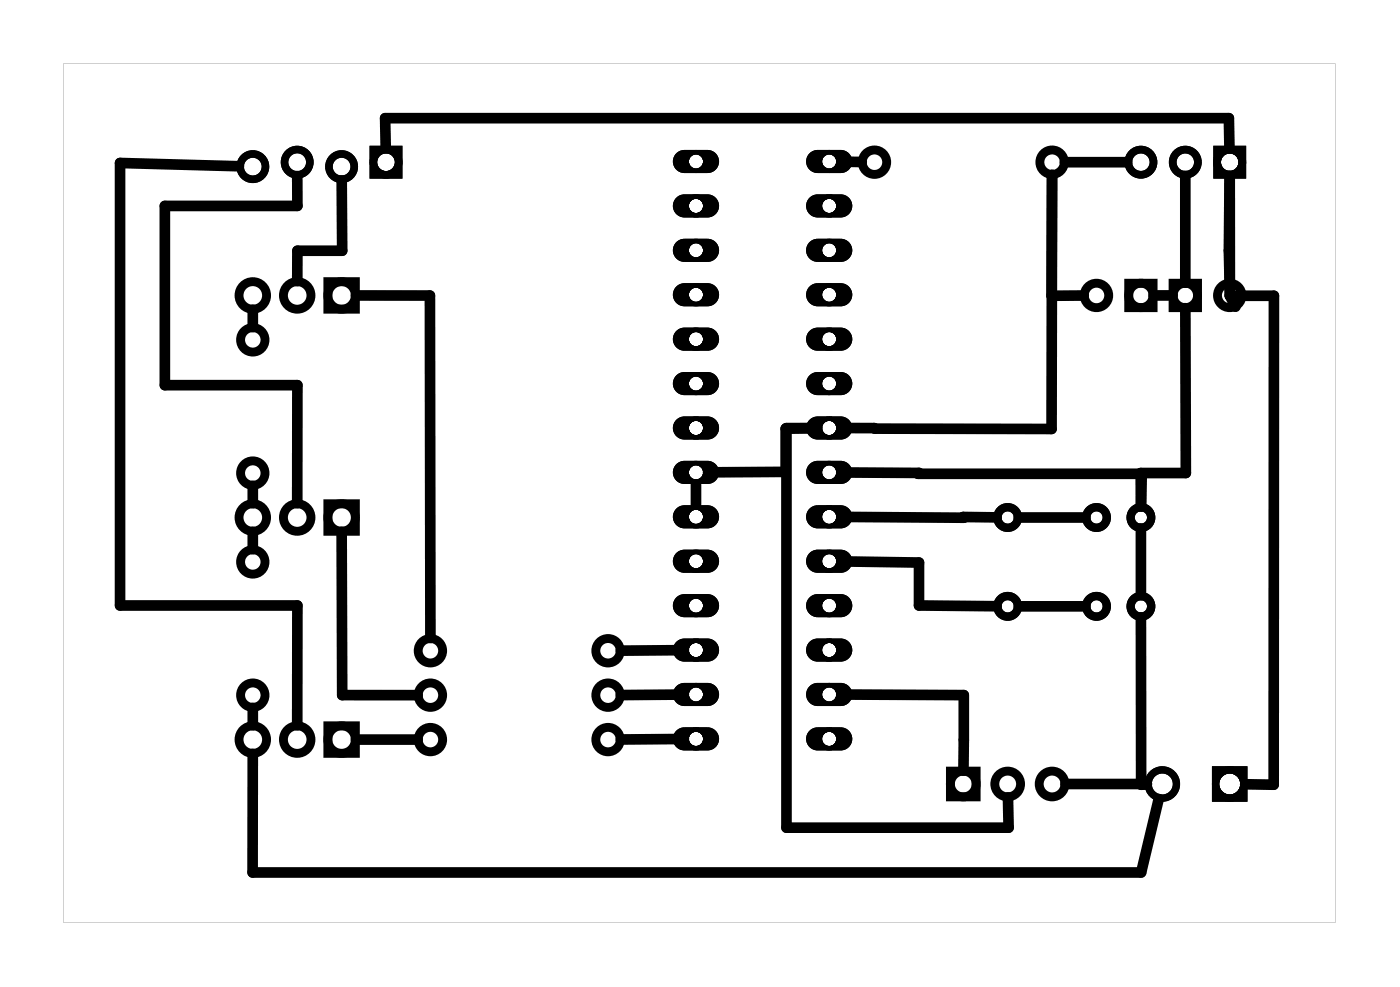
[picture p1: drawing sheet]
<svg xmlns="http://www.w3.org/2000/svg" width="80mm" height="56mm" viewBox="0 0 80 56" stroke-linecap="round" stroke-linejoin="round" font-family="sans-serif">
<g fill="#000">
<path d="M21.1 8.3v1.9h1.9v-1.9zM21.6 9.3a.51 .51 0 0 1 1 0 .51 .51 0 0 1-1 0z"/>
<path d="M21.1 8.3v1.9h1.9v-1.9zM21.6 9.3a.51 .51 0 0 1 1 0 .51 .51 0 0 1-1 0z"/>
<path d="M38.7 18.9a.66 .66 0 0 0-.2 .7 .66 .66 0 0 0 .6 .5h1.4a.66 .66 0 0 0 .6-.7 .66 .66 0 0 0-.6-.7h-1.4zM39.4 19.4a.41 .41 0 0 1 .8 0 .41 .41 0 0 1-.8 0z"/>
<path d="M38.7 16.4a.66 .66 0 0 0-.2 .7 .66 .66 0 0 0 .6 .4h1.4a.66 .66 0 0 0 .6-.6 .66 .66 0 0 0-.6-.7h-1.4zM39.4 16.9a.41 .41 0 0 1 .8 0 .41 .41 0 0 1-.8 0z"/>
<path d="M38.7 13.8a.66 .66 0 0 0-.2 .8 .66 .66 0 0 0 .6 .4h1.4a.66 .66 0 0 0 .6-.7 .66 .66 0 0 0-.6-.6h-1.4zM39.4 14.3a.41 .41 0 0 1 .8 0 .41 .41 0 0 1-.8 0z"/>
<path d="M38.7 11.3a.66 .66 0 0 0-.2 .7 .66 .66 0 0 0 .6 .4h1.4a.66 .66 0 0 0 .6-.6 .66 .66 0 0 0-.6-.7h-1.4zM39.4 11.8a.41 .41 0 0 1 .8 0 .41 .41 0 0 1-.8 0z"/>
<path d="M38.7 8.8a.66 .66 0 0 0-.2 .7 .66 .66 0 0 0 .6 .4h1.4a.66 .66 0 0 0 .6-.7 .66 .66 0 0 0-.6-.6h-1.4zM39.4 9.2a.41 .41 0 0 1 .8 0 .41 .41 0 0 1-.8 0z"/>
<path d="M38.7 18.9a.66 .66 0 0 0-.2 .7 .66 .66 0 0 0 .6 .5h1.4a.66 .66 0 0 0 .6-.7 .66 .66 0 0 0-.6-.7h-1.4zM39.4 19.4a.41 .41 0 0 1 .8 0 .41 .41 0 0 1-.8 0z"/>
<path d="M38.7 16.4a.66 .66 0 0 0-.2 .7 .66 .66 0 0 0 .6 .4h1.4a.66 .66 0 0 0 .6-.6 .66 .66 0 0 0-.6-.7h-1.4zM39.4 16.9a.41 .41 0 0 1 .8 0 .41 .41 0 0 1-.8 0z"/>
<path d="M38.7 13.8a.66 .66 0 0 0-.2 .8 .66 .66 0 0 0 .6 .4h1.4a.66 .66 0 0 0 .6-.7 .66 .66 0 0 0-.6-.6h-1.4zM39.4 14.3a.41 .41 0 0 1 .8 0 .41 .41 0 0 1-.8 0z"/>
<path d="M38.7 11.3a.66 .66 0 0 0-.2 .7 .66 .66 0 0 0 .6 .4h1.4a.66 .66 0 0 0 .6-.6 .66 .66 0 0 0-.6-.7h-1.4zM39.4 11.8a.41 .41 0 0 1 .8 0 .41 .41 0 0 1-.8 0z"/>
<path d="M38.7 8.8a.66 .66 0 0 0-.2 .7 .66 .66 0 0 0 .6 .4h1.4a.66 .66 0 0 0 .6-.7 .66 .66 0 0 0-.6-.6h-1.4zM39.4 9.2a.41 .41 0 0 1 .8 0 .41 .41 0 0 1-.8 0z"/>
<path d="M46.3 8.8a.66 .66 0 0 0-.1 .7 .66 .66 0 0 0 .6 .4h1.3a.66 .66 0 0 0 .7-.7 .66 .66 0 0 0-.7-.6h-1.3zM47 9.2a.41 .41 0 0 1 .8 0 .41 .41 0 0 1-.8 0z"/>
<path d="M46.3 11.3a.66 .66 0 0 0-.1 .7 .66 .66 0 0 0 .6 .4h1.3a.66 .66 0 0 0 .7-.6 .66 .66 0 0 0-.7-.7h-1.3zM47 11.8a.41 .41 0 0 1 .8 0 .41 .41 0 0 1-.8 0z"/>
<path d="M46.3 13.8a.66 .66 0 0 0-.1 .8 .66 .66 0 0 0 .6 .4h1.3a.66 .66 0 0 0 .7-.7 .66 .66 0 0 0-.7-.6h-1.3zM47 14.3a.41 .41 0 0 1 .8 0 .41 .41 0 0 1-.8 0z"/>
<path d="M46.3 16.4a.66 .66 0 0 0-.1 .7 .66 .66 0 0 0 .6 .4h1.3a.66 .66 0 0 0 .7-.6 .66 .66 0 0 0-.7-.7h-1.3zM47 16.9a.41 .41 0 0 1 .8 0 .41 .41 0 0 1-.8 0z"/>
<path d="M46.3 18.9a.66 .66 0 0 0-.1 .7 .66 .66 0 0 0 .6 .5h1.3a.66 .66 0 0 0 .7-.7 .66 .66 0 0 0-.7-.7h-1.3zM47 19.4a.41 .41 0 0 1 .8 0 .41 .41 0 0 1-.8 0z"/>
<path d="M46.3 8.8a.66 .66 0 0 0-.1 .7 .66 .66 0 0 0 .6 .4h1.3a.66 .66 0 0 0 .7-.7 .66 .66 0 0 0-.7-.6h-1.3zM47 9.2a.41 .41 0 0 1 .8 0 .41 .41 0 0 1-.8 0z"/>
<path d="M46.3 11.3a.66 .66 0 0 0-.1 .7 .66 .66 0 0 0 .6 .4h1.3a.66 .66 0 0 0 .7-.6 .66 .66 0 0 0-.7-.7h-1.3zM47 11.8a.41 .41 0 0 1 .8 0 .41 .41 0 0 1-.8 0z"/>
<path d="M46.3 13.8a.66 .66 0 0 0-.1 .8 .66 .66 0 0 0 .6 .4h1.3a.66 .66 0 0 0 .7-.7 .66 .66 0 0 0-.7-.6h-1.3zM47 14.3a.41 .41 0 0 1 .8 0 .41 .41 0 0 1-.8 0z"/>
<path d="M46.3 16.4a.66 .66 0 0 0-.1 .7 .66 .66 0 0 0 .6 .4h1.3a.66 .66 0 0 0 .7-.6 .66 .66 0 0 0-.7-.7h-1.3zM47 16.9a.41 .41 0 0 1 .8 0 .41 .41 0 0 1-.8 0z"/>
<path d="M46.3 18.9a.66 .66 0 0 0-.1 .7 .66 .66 0 0 0 .6 .5h1.3a.66 .66 0 0 0 .7-.7 .66 .66 0 0 0-.7-.7h-1.3zM47 19.4a.41 .41 0 0 1 .8 0 .41 .41 0 0 1-.8 0z"/>
<path d="M69.4 8.3v1.9h1.9v-1.9zM69.8 9.3a.5 .5 0 0 1 1 0 .5 .5 0 0 1-1 0z"/>
<path d="M69.4 8.3v1.9h1.9v-1.9zM69.8 9.3a.5 .5 0 0 1 1 0 .5 .5 0 0 1-1 0z"/>
<path d="M3.6 3.6v49.2h72.8v-49.2zM3.6 3.6h72.8v49.2h-72.8z"/>
<path d="M38.7 39.2a.66 .66 0 0 0-.2 .8 .66 .66 0 0 0 .6 .4h1.4a.66 .66 0 0 0 .6-.7 .66 .66 0 0 0-.6-.6h-1.4zM39.4 39.7a.41 .41 0 0 1 .8 0 .41 .41 0 0 1-.8 0z"/>
<path d="M38.7 36.7a.66 .66 0 0 0-.2 .7 .66 .66 0 0 0 .6 .4h1.4a.66 .66 0 0 0 .6-.6 .66 .66 0 0 0-.6-.7h-1.4zM39.4 37.2a.41 .41 0 0 1 .8 0 .41 .41 0 0 1-.8 0z"/>
<path d="M38.7 34.2a.66 .66 0 0 0-.2 .7 .66 .66 0 0 0 .6 .4h1.4a.66 .66 0 0 0 .6-.7 .66 .66 0 0 0-.6-.6h-1.4zM39.4 34.6a.41 .41 0 0 1 .8 0 .41 .41 0 0 1-.8 0z"/>
<path d="M38.7 31.6a.66 .66 0 0 0-.2 .7 .66 .66 0 0 0 .6 .5h1.4a.66 .66 0 0 0 .6-.7 .66 .66 0 0 0-.6-.7h-1.4zM39.4 32.1a.41 .41 0 0 1 .8 0 .41 .41 0 0 1-.8 0z"/>
<path d="M38.7 29.1a.66 .66 0 0 0-.2 .7 .66 .66 0 0 0 .6 .4h1.4a.66 .66 0 0 0 .6-.6 .66 .66 0 0 0-.6-.7h-1.4zM39.4 29.6a.41 .41 0 0 1 .8 0 .41 .41 0 0 1-.8 0z"/>
<path d="M38.7 26.5a.66 .66 0 0 0-.2 .8 .66 .66 0 0 0 .6 .4h1.4a.66 .66 0 0 0 .6-.7 .66 .66 0 0 0-.6-.6h-1.4zM39.4 27a.41 .41 0 0 1 .8 0 .41 .41 0 0 1-.8 0z"/>
<path d="M38.7 24a.66 .66 0 0 0-.2 .7 .66 .66 0 0 0 .6 .4h1.4a.66 .66 0 0 0 .6-.6 .66 .66 0 0 0-.6-.7h-1.4zM39.4 24.5a.41 .41 0 0 1 .8 0 .41 .41 0 0 1-.8 0z"/>
<path d="M38.7 21.5a.66 .66 0 0 0-.2 .7 .66 .66 0 0 0 .6 .4h1.4a.66 .66 0 0 0 .6-.7 .66 .66 0 0 0-.6-.6h-1.4zM39.4 21.9a.41 .41 0 0 1 .8 0 .41 .41 0 0 1-.8 0z"/>
<path d="M38.7 39.2a.66 .66 0 0 0-.2 .8 .66 .66 0 0 0 .6 .4h1.4a.66 .66 0 0 0 .6-.7 .66 .66 0 0 0-.6-.6h-1.4zM39.4 39.7a.41 .41 0 0 1 .8 0 .41 .41 0 0 1-.8 0z"/>
<path d="M38.7 36.7a.66 .66 0 0 0-.2 .7 .66 .66 0 0 0 .6 .4h1.4a.66 .66 0 0 0 .6-.6 .66 .66 0 0 0-.6-.7h-1.4zM39.4 37.2a.41 .41 0 0 1 .8 0 .41 .41 0 0 1-.8 0z"/>
<path d="M38.7 34.2a.66 .66 0 0 0-.2 .7 .66 .66 0 0 0 .6 .4h1.4a.66 .66 0 0 0 .6-.7 .66 .66 0 0 0-.6-.6h-1.4zM39.4 34.6a.41 .41 0 0 1 .8 0 .41 .41 0 0 1-.8 0z"/>
<path d="M38.7 31.6a.66 .66 0 0 0-.2 .7 .66 .66 0 0 0 .6 .5h1.4a.66 .66 0 0 0 .6-.7 .66 .66 0 0 0-.6-.7h-1.4zM39.4 32.1a.41 .41 0 0 1 .8 0 .41 .41 0 0 1-.8 0z"/>
<path d="M38.7 29.1a.66 .66 0 0 0-.2 .7 .66 .66 0 0 0 .6 .4h1.4a.66 .66 0 0 0 .6-.6 .66 .66 0 0 0-.6-.7h-1.4zM39.4 29.6a.41 .41 0 0 1 .8 0 .41 .41 0 0 1-.8 0z"/>
<path d="M38.7 26.5a.66 .66 0 0 0-.2 .8 .66 .66 0 0 0 .6 .4h1.4a.66 .66 0 0 0 .6-.7 .66 .66 0 0 0-.6-.6h-1.4zM39.4 27a.41 .41 0 0 1 .8 0 .41 .41 0 0 1-.8 0z"/>
<path d="M38.7 24a.66 .66 0 0 0-.2 .7 .66 .66 0 0 0 .6 .4h1.4a.66 .66 0 0 0 .6-.6 .66 .66 0 0 0-.6-.7h-1.4zM39.4 24.5a.41 .41 0 0 1 .8 0 .41 .41 0 0 1-.8 0z"/>
<path d="M38.7 21.5a.66 .66 0 0 0-.2 .7 .66 .66 0 0 0 .6 .4h1.4a.66 .66 0 0 0 .6-.7 .66 .66 0 0 0-.6-.6h-1.4zM39.4 21.9a.41 .41 0 0 1 .8 0 .41 .41 0 0 1-.8 0z"/>
<path d="M46.3 21.5a.66 .66 0 0 0-.1 .7 .66 .66 0 0 0 .6 .4h1.3a.66 .66 0 0 0 .7-.7 .66 .66 0 0 0-.7-.6h-1.3zM47 21.9a.41 .41 0 0 1 .8 0 .41 .41 0 0 1-.8 0z"/>
<path d="M46.3 24a.66 .66 0 0 0-.1 .7 .66 .66 0 0 0 .6 .4h1.3a.66 .66 0 0 0 .7-.6 .66 .66 0 0 0-.7-.7h-1.3zM47 24.5a.41 .41 0 0 1 .8 0 .41 .41 0 0 1-.8 0z"/>
<path d="M46.3 26.5a.66 .66 0 0 0-.1 .8 .66 .66 0 0 0 .6 .4h1.3a.66 .66 0 0 0 .7-.7 .66 .66 0 0 0-.7-.6h-1.3zM47 27a.41 .41 0 0 1 .8 0 .41 .41 0 0 1-.8 0z"/>
<path d="M46.3 29.1a.66 .66 0 0 0-.1 .7 .66 .66 0 0 0 .6 .4h1.3a.66 .66 0 0 0 .7-.6 .66 .66 0 0 0-.7-.7h-1.3zM47 29.6a.41 .41 0 0 1 .8 0 .41 .41 0 0 1-.8 0z"/>
<path d="M46.3 31.6a.66 .66 0 0 0-.1 .7 .66 .66 0 0 0 .6 .5h1.3a.66 .66 0 0 0 .7-.7 .66 .66 0 0 0-.7-.7h-1.3zM47 32.1a.41 .41 0 0 1 .8 0 .41 .41 0 0 1-.8 0z"/>
<path d="M46.3 34.2a.66 .66 0 0 0-.1 .7 .66 .66 0 0 0 .6 .4h1.3a.66 .66 0 0 0 .7-.7 .66 .66 0 0 0-.7-.6h-1.3zM47 34.6a.41 .41 0 0 1 .8 0 .41 .41 0 0 1-.8 0z"/>
<path d="M46.3 36.7a.66 .66 0 0 0-.1 .7 .66 .66 0 0 0 .6 .4h1.3a.66 .66 0 0 0 .7-.6 .66 .66 0 0 0-.7-.7h-1.3zM47 37.2a.41 .41 0 0 1 .8 0 .41 .41 0 0 1-.8 0z"/>
<path d="M46.3 39.2a.66 .66 0 0 0-.1 .8 .66 .66 0 0 0 .6 .4h1.3a.66 .66 0 0 0 .7-.7 .66 .66 0 0 0-.7-.6h-1.3zM47 39.7a.41 .41 0 0 1 .8 0 .41 .41 0 0 1-.8 0z"/>
<path d="M46.3 21.5a.66 .66 0 0 0-.1 .7 .66 .66 0 0 0 .6 .4h1.3a.66 .66 0 0 0 .7-.7 .66 .66 0 0 0-.7-.6h-1.3zM47 21.9a.41 .41 0 0 1 .8 0 .41 .41 0 0 1-.8 0z"/>
<path d="M46.3 24a.66 .66 0 0 0-.1 .7 .66 .66 0 0 0 .6 .4h1.3a.66 .66 0 0 0 .7-.6 .66 .66 0 0 0-.7-.7h-1.3zM47 24.5a.41 .41 0 0 1 .8 0 .41 .41 0 0 1-.8 0z"/>
<path d="M46.3 26.5a.66 .66 0 0 0-.1 .8 .66 .66 0 0 0 .6 .4h1.3a.66 .66 0 0 0 .7-.7 .66 .66 0 0 0-.7-.6h-1.3zM47 27a.41 .41 0 0 1 .8 0 .41 .41 0 0 1-.8 0z"/>
<path d="M46.3 29.1a.66 .66 0 0 0-.1 .7 .66 .66 0 0 0 .6 .4h1.3a.66 .66 0 0 0 .7-.6 .66 .66 0 0 0-.7-.7h-1.3zM47 29.6a.41 .41 0 0 1 .8 0 .41 .41 0 0 1-.8 0z"/>
<path d="M46.3 31.6a.66 .66 0 0 0-.1 .7 .66 .66 0 0 0 .6 .5h1.3a.66 .66 0 0 0 .7-.7 .66 .66 0 0 0-.7-.7h-1.3zM47 32.1a.41 .41 0 0 1 .8 0 .41 .41 0 0 1-.8 0z"/>
<path d="M46.3 34.2a.66 .66 0 0 0-.1 .7 .66 .66 0 0 0 .6 .4h1.3a.66 .66 0 0 0 .7-.7 .66 .66 0 0 0-.7-.6h-1.3zM47 34.6a.41 .41 0 0 1 .8 0 .41 .41 0 0 1-.8 0z"/>
<path d="M46.3 36.7a.66 .66 0 0 0-.1 .7 .66 .66 0 0 0 .6 .4h1.3a.66 .66 0 0 0 .7-.6 .66 .66 0 0 0-.7-.7h-1.3zM47 37.2a.41 .41 0 0 1 .8 0 .41 .41 0 0 1-.8 0z"/>
<path d="M46.3 39.2a.66 .66 0 0 0-.1 .8 .66 .66 0 0 0 .6 .4h1.3a.66 .66 0 0 0 .7-.7 .66 .66 0 0 0-.7-.6h-1.3zM47 39.7a.41 .41 0 0 1 .8 0 .41 .41 0 0 1-.8 0z"/>
<path d="M38.7 41.8a.66 .66 0 0 0-.2 .7 .66 .66 0 0 0 .6 .4h1.4a.66 .66 0 0 0 .6-.6 .66 .66 0 0 0-.6-.7h-1.4zM39.4 42.3a.41 .41 0 0 1 .8 0 .41 .41 0 0 1-.8 0z"/>
<path d="M38.7 41.8a.66 .66 0 0 0-.2 .7 .66 .66 0 0 0 .6 .4h1.4a.66 .66 0 0 0 .6-.6 .66 .66 0 0 0-.6-.7h-1.4zM39.4 42.3a.41 .41 0 0 1 .8 0 .41 .41 0 0 1-.8 0z"/>
<path d="M46.3 41.8a.66 .66 0 0 0-.1 .7 .66 .66 0 0 0 .6 .4h1.3a.66 .66 0 0 0 .7-.6 .66 .66 0 0 0-.7-.7h-1.3zM47 42.3a.41 .41 0 0 1 .8 0 .41 .41 0 0 1-.8 0z"/>
<path d="M46.3 41.8a.66 .66 0 0 0-.1 .7 .66 .66 0 0 0 .6 .4h1.3a.66 .66 0 0 0 .7-.6 .66 .66 0 0 0-.7-.7h-1.3zM47 42.3a.41 .41 0 0 1 .8 0 .41 .41 0 0 1-.8 0z"/>
<path d="M69.3 43.8v2.1h2.1v-2.1zM69.7 44.8a.6 .6 0 0 1 1.2 0 .6 .6 0 0 1-1.2 0z"/>
<path d="M69.3 43.8v2.1h2.1v-2.1zM69.7 44.8a.6 .6 0 0 1 1.2 0 .6 .6 0 0 1-1.2 0z"/>
</g>
<g fill="none" stroke="#000" stroke-width=".51">
<path d="M18.8 16.1h1.5v1.6h-1.5zM64.6 16.2h1.4v1.4h-1.4zM67.1 16.2h1.4v1.4h-1.4zM18.8 28.8h1.5v1.6h-1.5zM18.8 41.5h1.5v1.6h-1.5zM54.4 44.1h1.4v1.5h-1.4z"/>
<circle cx="14.5" cy="19.4" r=".7"/>
<circle cx="14.5" cy="16.9" r=".79"/>
<circle cx="17" cy="16.9" r=".79"/>
<circle cx="19.5" cy="16.9" r=".79"/>
<circle cx="50" cy="9.3" r=".7"/>
<circle cx="60.2" cy="9.3" r=".7"/>
<circle cx="62.7" cy="16.9" r=".7"/>
<circle cx="65.3" cy="16.9" r=".7"/>
<circle cx="67.8" cy="16.9" r=".7"/>
<circle cx="70.3" cy="16.9" r=".7"/>
<circle cx="14.5" cy="32.1" r=".7"/>
<circle cx="14.5" cy="27.1" r=".7"/>
<circle cx="14.5" cy="39.8" r=".7"/>
<circle cx="14.5" cy="29.6" r=".79"/>
<circle cx="17" cy="29.6" r=".79"/>
<circle cx="19.5" cy="29.6" r=".79"/>
<circle cx="24.6" cy="39.8" r=".7"/>
<circle cx="24.6" cy="37.2" r=".7"/>
<circle cx="34.8" cy="37.2" r=".7"/>
<circle cx="34.8" cy="39.8" r=".7"/>
<circle cx="14.5" cy="42.3" r=".79"/>
<circle cx="17" cy="42.3" r=".79"/>
<circle cx="19.5" cy="42.3" r=".79"/>
<circle cx="24.6" cy="42.3" r=".7"/>
<circle cx="34.8" cy="42.3" r=".7"/>
<circle cx="55.1" cy="44.8" r=".74"/>
<circle cx="57.6" cy="44.8" r=".74"/>
<circle cx="60.2" cy="44.8" r=".74"/>
</g>
<g fill="none" stroke="#000" stroke-width=".42">
<circle cx="66.5" cy="44.8" r=".81"/>
<circle cx="70.3" cy="44.8" r=".81"/>
</g>
<g fill="none" stroke="#000" stroke-width=".43">
<circle cx="14.5" cy="9.5" r=".72"/>
<circle cx="17" cy="9.3" r=".72"/>
<circle cx="19.5" cy="9.5" r=".72"/>
<circle cx="22.1" cy="9.3" r=".72"/>
</g>
<g fill="none" stroke="#000" stroke-width=".25">
<circle cx="39.8" cy="11.8" r=".53"/>
<circle cx="39.8" cy="9.2" r=".53"/>
<circle cx="39.8" cy="19.4" r=".53"/>
<circle cx="39.8" cy="14.3" r=".53"/>
<circle cx="39.8" cy="16.9" r=".53"/>
<circle cx="47.4" cy="16.9" r=".53"/>
<circle cx="47.4" cy="19.4" r=".53"/>
<circle cx="47.4" cy="9.2" r=".53"/>
<circle cx="47.4" cy="11.8" r=".53"/>
<circle cx="47.4" cy="14.3" r=".53"/>
<circle cx="39.8" cy="27" r=".53"/>
<circle cx="39.8" cy="29.6" r=".53"/>
<circle cx="39.8" cy="24.5" r=".53"/>
<circle cx="39.8" cy="21.9" r=".53"/>
<circle cx="39.8" cy="39.7" r=".53"/>
<circle cx="39.8" cy="32.1" r=".53"/>
<circle cx="39.8" cy="37.2" r=".53"/>
<circle cx="39.8" cy="34.6" r=".53"/>
<circle cx="47.4" cy="37.2" r=".53"/>
<circle cx="47.4" cy="21.9" r=".53"/>
<circle cx="47.4" cy="39.7" r=".53"/>
<circle cx="47.4" cy="24.5" r=".53"/>
<circle cx="47.4" cy="27" r=".53"/>
<circle cx="47.4" cy="29.6" r=".53"/>
<circle cx="47.4" cy="32.1" r=".53"/>
<circle cx="47.4" cy="34.6" r=".53"/>
<circle cx="39.8" cy="42.3" r=".53"/>
<circle cx="47.4" cy="42.3" r=".53"/>
</g>
<g fill="none" stroke="#000" stroke-width=".48">
<circle cx="57.6" cy="29.6" r=".59"/>
<circle cx="57.6" cy="34.7" r=".59"/>
<circle cx="62.7" cy="34.7" r=".59"/>
<circle cx="62.7" cy="29.6" r=".59"/>
<circle cx="65.3" cy="29.6" r=".59"/>
<circle cx="65.3" cy="34.7" r=".59"/>
</g>
<g fill="none" stroke="#000" stroke-width=".44">
<circle cx="65.3" cy="9.3" r=".72"/>
<circle cx="67.8" cy="9.3" r=".72"/>
<circle cx="70.3" cy="9.3" r=".72"/>
</g>
<g fill="none" stroke="#000" stroke-width=".61">
<path d="M13.7 9.5l-6.8-.2v25.3h10.1v6.9M14.5 17.7v1M17 10.1v1.7h-7.6v10.2h7.6v6.8M19.5 10.3l.1 4h-2.6v1.8M20.4 16.9h4.2v19.6M22.1 8.5l-.1-1.7h48.3v1.7M48.1 9.2l1.2 .1M60.9 9.3h3.6M62 16.9h-1.8v-6.9v14.5h-12.1M66 16.9h1.1M67.8 10.1v6.1M67.8 17.6v9.5h-2.5v1.9"/>
<path d="M70.3 10.1v6.8M70.3 16.9l.4 .6M70.3 16.9h2.6v28h-1.7M14.5 27.8v1M14.5 30.4v1M19.5 30.4l.1 9.4h4.3M39.1 37.2h-3.6M39.1 39.7h-3.6M39.8 27.7v1.2M40.5 27h4.4v-2.5h1.8h-1.7v22.8h12.7v-1.7M48.1 39.7l7 .1v4.3M48.1 32.1l4.5 .1v2.4l4.4 .1"/>
<path d="M48.1 27l17.2 .1v1.9M48.1 29.6h8.9M58.3 34.7h3.8M58.3 29.6h3.8M65.3 30.2v3.8M65.3 35.3v9.6h.3M14.5 43.1l-.1 6.8h50.9l1-4.2M14.5 40.5v1M20.4 42.3h3.5M39.1 42.3h-3.6M60.9 44.8h4.7"/>
</g>
</svg>
